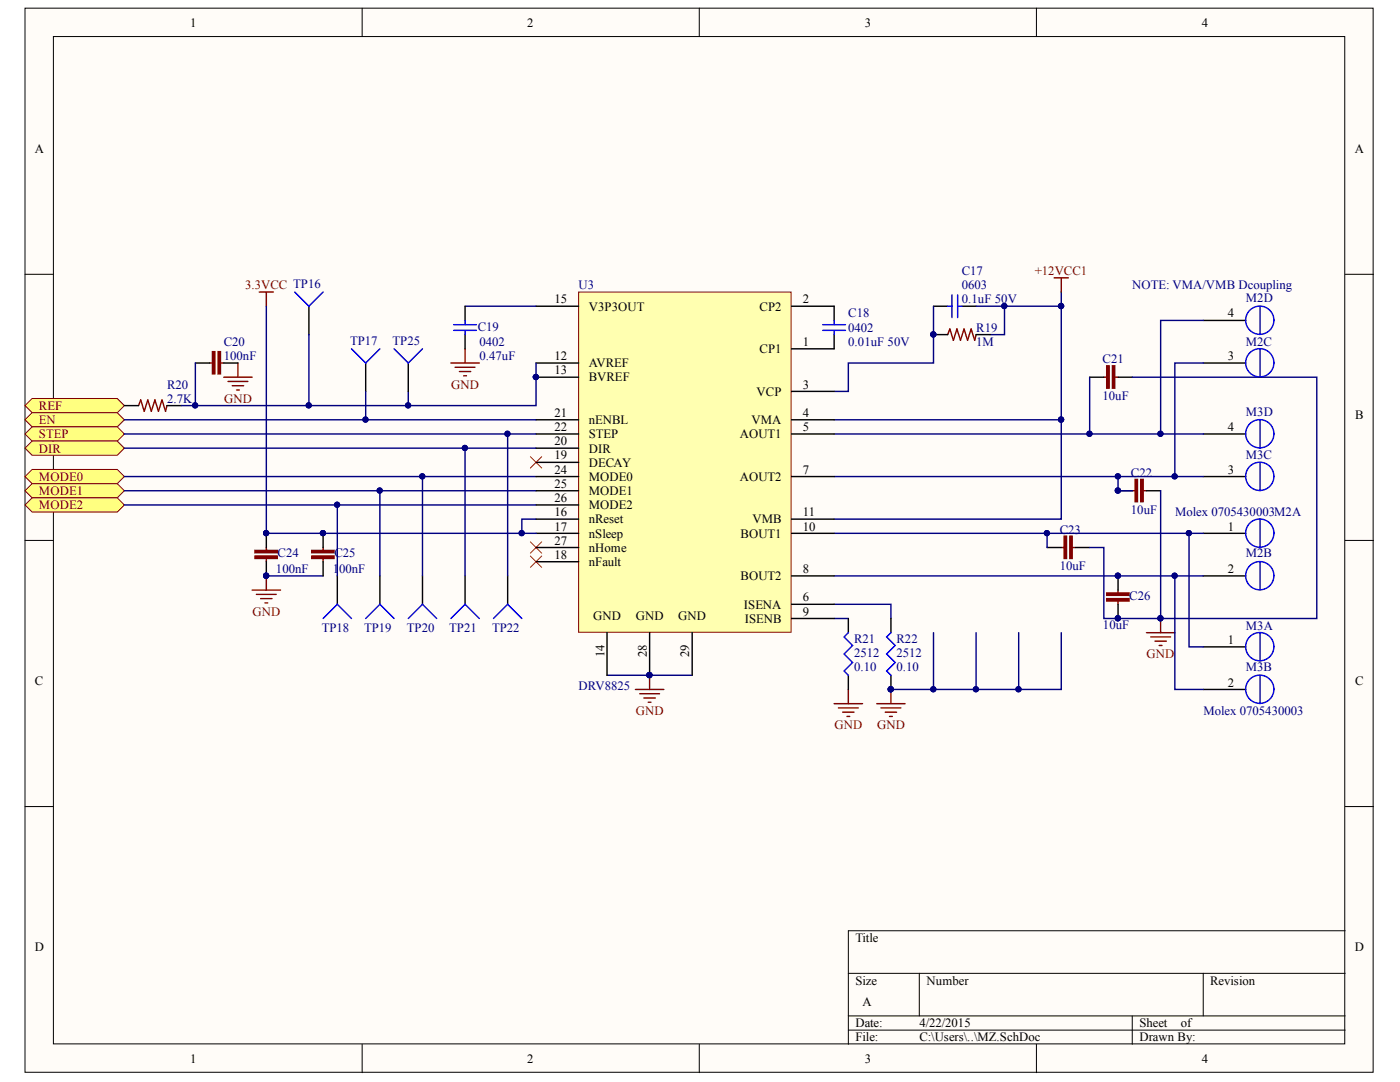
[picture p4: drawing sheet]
<svg xmlns="http://www.w3.org/2000/svg" width="279mm" height="216mm" viewBox="0 0 279 216" stroke-linecap="round" stroke-linejoin="round" font-family="sans-serif">
<defs><g id="words">
<g font-size="2.5">
<text x="38" y="5.3">1</text>
<text x="105.2" y="5.3">2</text>
<text x="172.6" y="5.3">3</text>
<text x="239.8" y="5.3">4</text>
<text x="6.9" y="30.5">A</text>
<text x="270.4" y="30.5">A</text>
<text x="110.7" y="60.6">15</text>
<text x="117.5" y="62">V3P3OUT</text>
<text x="151.6" y="62">CP2</text>
<text x="160.2" y="60.6">2</text>
<text x="245.1" y="63.3">4</text>
<text x="110.7" y="71.9">12</text>
<text x="151.6" y="70.5">CP1</text>
<text x="160.2" y="69">1</text>
<text x="245.1" y="71.9">3</text>
<text x="110.7" y="74.7">13</text>
<text x="117.5" y="73.3">AVREF</text>
<text x="117.5" y="76.1">BVREF</text>
<text x="160.2" y="77.6">3</text>
<text x="6.9" y="83.6">B</text>
<text x="110.7" y="83.2">21</text>
<text x="151" y="79">VCP</text>
<text x="160.2" y="83.2">4</text>
<text x="270.4" y="83.6">B</text>
<text x="110.7" y="88.9">20</text>
<text x="110.7" y="86">22</text>
<text x="117.5" y="84.7">nENBL</text>
<text x="117.5" y="87.4">STEP</text>
<text x="147.6" y="87.4">AOUT1</text>
<text x="150" y="84.7">VMA</text>
<text x="160.2" y="86">5</text>
<text x="245.1" y="86">4</text>
<text x="110.7" y="91.7">19</text>
<text x="110.7" y="94.6">24</text>
<text x="117.5" y="93.1">DECAY</text>
<text x="117.5" y="90.3">DIR</text>
<text x="117.5" y="96">MODE0</text>
<text x="147.6" y="96">AOUT2</text>
<text x="160.2" y="94.6">7</text>
<text x="245.1" y="94.6">3</text>
<text x="110.7" y="97.3">25</text>
<text x="110.7" y="100.2">26</text>
<text x="117.5" y="98.8">MODE1</text>
<text x="117.5" y="101.7">MODE2</text>
<text x="110.7" y="103">16</text>
<text x="110.7" y="105.9">17</text>
<text x="117.5" y="104.4">nReset</text>
<text x="117.5" y="107.3">nSleep</text>
<text x="147.8" y="107.3">BOUT1</text>
<text x="150.2" y="104.4">VMB</text>
<text x="160.2" y="105.9">10</text>
<text x="160.2" y="103">11</text>
<text x="245.1" y="105.9">1</text>
<text x="110.7" y="111.5">18</text>
<text x="110.7" y="108.7">27</text>
<text x="117.5" y="113">nFault</text>
<text x="117.5" y="110.1">nHome</text>
<text x="147.8" y="115.8">BOUT2</text>
<text x="160.2" y="114.3">8</text>
<text x="245.1" y="114.3">2</text>
<text x="118.3" y="123.7">GND</text>
<text x="126.9" y="123.7">GND</text>
<text x="135.4" y="123.7">GND</text>
<text x="148.5" y="121.4">ISENA</text>
<text x="148.6" y="124.2">ISENB</text>
<text x="160.2" y="120">6</text>
<text x="160.2" y="122.9">9</text>
<text x="120.6" y="131.1" transform="rotate(-90 120.6 131.1)">14</text>
<text x="129.1" y="131.1" transform="rotate(-90 129.1 131.1)">28</text>
<text x="137.6" y="131.1" transform="rotate(-90 137.6 131.1)">29</text>
<text x="245.1" y="128.5">1</text>
<text x="6.9" y="136.7">C</text>
<text x="245.1" y="137">2</text>
<text x="270.4" y="136.7">C</text>
<text x="6.9" y="189.8">D</text>
<text x="170.7" y="188">Title</text>
<text x="270.4" y="189.8">D</text>
<text x="170.7" y="196.5">Size</text>
<text x="184.9" y="196.5">Number</text>
<text x="241.5" y="196.5">Revision</text>
<text x="172.2" y="200.8">A</text>
<text x="170.7" y="205">Date:</text>
<text x="170.7" y="207.8">File:</text>
<text x="183.5" y="205">4/22/2015</text>
<text x="183.5" y="207.8">C:\Users\..\MZ.SchDoc</text>
<text x="227.4" y="205">Sheet</text>
<text x="227.4" y="207.8">Drawn By:</text>
<text x="235.7" y="205">of</text>
<text x="38" y="212.1">1</text>
<text x="105.2" y="212.1">2</text>
<text x="172.6" y="212.1">3</text>
<text x="239.8" y="212.1">4</text>
</g>
<g font-size="2.5" fill="#800000">
<text x="48.9" y="57.7">3.3VCC TP16</text>
<text x="206.5" y="54.9">+12VCC1</text>
<text x="90" y="77.6">GND</text>
<text x="7.8" y="81.8">RE</text>
<text x="11" y="81.8">F</text>
<text x="44.8" y="80.3">GND</text>
<text x="7.8" y="84.7">EN</text>
<text x="7.8" y="87.4">ST</text>
<text x="10.7" y="87.4">EP</text>
<text x="7.8" y="90.3">DIR</text>
<text x="7.8" y="96">MODE0</text>
<text x="7.8" y="98.8">MODE1</text>
<text x="7.8" y="101.7">MODE2</text>
<text x="50.4" y="122.9">GND</text>
<text x="228.8" y="131.3">GND</text>
<text x="126.9" y="142.7">GND</text>
<text x="166.6" y="145.5">GND</text>
<text x="175" y="145.5">GND</text>
</g>
<g font-size="2.5" fill="#000080">
<text x="115.5" y="57.7">U3</text>
<text x="191.9" y="54.9">C17</text>
<text x="191.9" y="57.7">0603</text>
<text x="226" y="57.7">NOTE: VMA/VMB Dcoupling</text>
<text x="95.3" y="66">C19</text>
<text x="169.3" y="63.3">C18</text>
<text x="191.9" y="60.6">0.1uF 50V</text>
<text x="248.6" y="60.3">M2D</text>
<text x="44.7" y="69">C20</text>
<text x="44.7" y="71.9">100nF</text>
<text x="69.9" y="68.8">TP17</text>
<text x="78.3" y="68.8">TP25</text>
<text x="95.7" y="69">0402</text>
<text x="95.7" y="71.9">0.47uF</text>
<text x="169.3" y="66.2">0402</text>
<text x="169.3" y="69">0.01uF 50V</text>
<text x="194.8" y="69">1M</text>
<text x="194.8" y="66.2">R19</text>
<text x="248.6" y="69">M2C</text>
<text x="33.3" y="77.6">R20</text>
<text x="220" y="72.5">C21</text>
<text x="33.3" y="80.3">2.7K</text>
<text x="220" y="79.8">10uF</text>
<text x="248.6" y="83">M3D</text>
<text x="225.7" y="95.1">C22</text>
<text x="248.6" y="91.7">M3C</text>
<text x="211.5" y="106.5">C23</text>
<text x="225.7" y="102.5">10uF</text>
<text x="234.5" y="103">Molex 0705430003M2A</text>
<text x="55.4" y="111.2">C24</text>
<text x="66.7" y="111.2">C25</text>
<text x="211.5" y="113.8">10uF</text>
<text x="248.6" y="111.2">M2B</text>
<text x="55.1" y="114.3">100nF</text>
<text x="66.4" y="114.3">100nF</text>
<text x="225.4" y="119.8">C26</text>
<text x="220.1" y="125.4">10uF</text>
<text x="248.6" y="125.7">M3A</text>
<text x="64.2" y="126">TP18</text>
<text x="72.7" y="126">TP19</text>
<text x="81.2" y="126">TP20</text>
<text x="89.7" y="126">TP21</text>
<text x="98.2" y="126">TP22</text>
<text x="170.5" y="128.2">R21</text>
<text x="170.5" y="131.1">2512</text>
<text x="178.9" y="128.2">R22</text>
<text x="178.9" y="131.1">2512</text>
<text x="115.5" y="137.6">DRV8825</text>
<text x="170.5" y="133.9">0.10</text>
<text x="178.9" y="133.9">0.10</text>
<text x="248.6" y="133.9">M3B</text>
<text x="240.2" y="142.7">Molex 0705430003</text>
</g>
</g></defs>
<g fill="#fffcf8" stroke="#000" stroke-width=".2">
<path d="M5 1.6h269v212.4h-269z"/>
<path d="M10.7 7.3h257.7v201h-257.7z"/>
</g>
<g fill="none" stroke="#000" stroke-width=".2">
<path d="M72.3 1.6v5.7M139.6 1.6v5.7M206.8 1.6v5.7M5 54.7h5.7M268.5 54.7h5.6M5 107.8h5.7M268.5 107.8h5.6M5 160.9h5.7M268.5 160.9h5.6M169.3 194.2h99.2M183.5 194.2v8.5M240.1 194.2v8.5"/>
<path d="M268.5 185.7h-99.2v22.7M72.3 208.4v5.6M139.6 208.4v5.6M169.3 202.7h99.2M169.3 205.5h99.2M206.8 208.4v5.6M226 202.7v5.7"/>
</g>
<g fill="none" stroke="#800000" stroke-width=".28">
<path d="M51.7 58.3h2.9M53.2 58.3v2.8M90 72.4h5.6M90.8 73.3h4M91.7 74.1h2.2M92.5 75h.6M92.8 69.6v2.8M126.8 137.6h5.7M127.7 138.4h3.9M128.5 139.3h2.3M129.6 134.7v2.9M169.3 137.6v2.8"/>
<path d="M177.8 137.6v2.8M129.4 140.1h.5M166.5 140.4h5.6M167.3 141.3h4M168.2 142.1h2.2M169 143h.6M175 140.4h5.6M175.8 141.3h4M176.7 142.1h2.2M177.5 143h.6"/>
</g>
<g fill="#000080" stroke="#000080" stroke-width=".2">
<circle cx="129.6" cy="134.7" r=".52"/>
<circle cx="177.8" cy="137.5" r=".52"/>
<circle cx="200.4" cy="61.1" r=".52"/>
<circle cx="211.8" cy="61.1" r=".52"/>
<circle cx="211.8" cy="83.7" r=".52"/>
</g>
<path d="M186.3 61.1h2.8M192 61.1h2.8M240.1 95.1h8.5M240.1 86.6h8.5M240.1 106.4h8.5M240.1 114.9h8.5" fill="none" stroke="#000" stroke-width=".28"/>
<g fill="none" stroke="#00f" stroke-width=".28">
<path d="M190 58.8v4.6M191.1 58.8v4.6M189.1 61.1h.9M191.1 61.1h.9M251.5 83.8v5.6M251.5 92.3v5.6M251.5 103.6v5.7M251.5 112.1v5.6"/>
<circle cx="251.4" cy="95" r="2.82"/>
<circle cx="251.4" cy="86.6" r="2.82"/>
<circle cx="251.4" cy="106.4" r="2.82"/>
<circle cx="251.4" cy="114.9" r="2.82"/>
</g>
<path d="M211.8 58.3v25.5M92.8 61.1h14.2M200.5 61.1v5.7h-2.9M166.5 83.8h45.3M211.8 83.8v19.8h-45.3M166.5 120.6h11.3v2.8M166.5 123.4h2.8" fill="none" stroke="#000080" stroke-width=".28"/>
<path d="M105.8 91.1l2.3 2.3M108.1 91.1l-2.3 2.3M105.8 111l2.3 2.2M105.8 108.1l2.3 2.3M108.1 111l-2.3 2.2M108.1 108.1l-2.3 2.3" fill="none" stroke="#f00" stroke-width=".2"/>
<g fill="#ffff80" stroke="#800000" stroke-width=".2">
<path d="M5 80.9l1.4-1.4h17l1.4 1.4-1.4 1.4h-17z" fill-rule="evenodd"/>
<path d="M5 83.8l1.4-1.5h17l1.4 1.5-1.4 1.4h-17z" fill-rule="evenodd"/>
<path d="M5 86.6l1.4-1.4h17l1.4 1.4-1.4 1.4h-17z" fill-rule="evenodd"/>
<path d="M5 89.4l1.4-1.4h17l1.4 1.4-1.4 1.4h-17z" fill-rule="evenodd"/>
<path d="M5 95.1l1.4-1.4h17l1.4 1.4-1.4 1.4h-17z" fill-rule="evenodd"/>
<path d="M5 97.9l1.4-1.4h17l1.4 1.4-1.4 1.4h-17z" fill-rule="evenodd"/>
<path d="M5 100.8l1.4-1.5h17l1.4 1.5-1.4 1.4h-17z" fill-rule="evenodd"/>
</g>
<g fill="none" stroke="#800000" stroke-width=".28">
<path d="M210.4 55.4h2.8M211.8 55.4v2.9M44.7 75.3h5.6M45.5 76.1h4M46.4 77h2.2M47.2 77.8h.6M47.5 72.4v2.9M189.1 66.8l.5-1.2 .7 2.3 .7-2.3 .7 2.3 .7-2.3 .7 2.3 .7-2.3 .7 2.3 .3-1.1M220.3 75.3h.6M222.6 75.3h.5M226 97.9h.5M228.2 97.9h.6"/>
<path d="M50.3 117.7h5.7M51.2 118.6h3.9M52 119.4h2.3M53.2 114.9v2.8M211.8 109.3h.6M214.1 109.3h.5M223.1 117.7v.6M52.9 120.3h.5M223.1 120v.6M228.8 126.2h5.7M229.6 127.1h4M230.5 127.9h2.3"/>
<path d="M231.3 128.8h.6M231.6 123.4v2.8"/>
</g>
<g fill="none" stroke="#000" stroke-width=".28">
<path d="M61.7 61.1v5.7M73 72.4v5.7M92.8 61.1v2.8M92.8 66.8v2.8M166.5 61.1v2.8M166.5 66.8v2.8M186.3 66.8h2.8M194.8 66.8h2.8M217.5 75.3h2.8M223.1 75.3h2.9M240.1 72.4h8.5M240.1 63.9h8.5"/>
<path d="M223.1 97.9h2.9M228.8 97.9h2.8M67.3 114.9v5.7M75.8 114.9v5.7M84.3 114.9v5.7M92.8 114.9v5.7M101.3 114.9v5.7M209 109.3h2.8M214.6 109.3h2.9M223.1 114.9v2.8M223.1 120.6v2.8M240.1 129.1h8.5"/>
<path d="M240.1 137.6h8.5"/>
</g>
<g fill="none" stroke="#00f" stroke-width=".28">
<path d="M58.8 58.3l2.9 2.8 2.8-2.8M70.1 69.6l2.9 2.8 2.8-2.8M90.5 64.8h4.6M90.5 65.9h4.6M92.8 63.9v.9M92.8 65.9v.9M164.2 64.8h4.5M164.2 65.9h4.5M166.5 63.9v.9M166.5 65.9v.9M251.5 61.1v5.7M251.5 69.6v5.7"/>
<path d="M64.5 123.4l2.8-2.8 2.8 2.8M73 123.4l2.8-2.8 2.8 2.8M81.5 123.4l2.8-2.8 2.8 2.8M90 123.4l2.8-2.8 2.8 2.8M98.5 123.4l2.8-2.8 2.8 2.8M251.5 126.2v5.7M251.5 134.7v5.7"/>
<circle cx="251.4" cy="63.9" r="2.82"/>
<circle cx="251.4" cy="72.4" r="2.82"/>
<circle cx="251.4" cy="129" r="2.82"/>
<circle cx="251.4" cy="137.5" r="2.82"/>
</g>
<g fill="none" stroke="#000080" stroke-width=".28">
<path d="M61.7 66.8v14.1M73 78.1v5.7M81.5 78.1v2.8M186.3 61.1v11.3h-17v5.7h-2.8M194.8 61.1h17M217.5 75.3v11.3M226 75.3h36.8v48.1h-42.5v-14.1h-2.8M240.1 72.4h-5.6v22.7M240.1 63.9h-8.5v22.7M24.8 97.9h82.2M24.8 95.1h82.2M24.8 89.4h82.2"/>
<path d="M24.8 86.6h82.2M24.8 83.8h82.2M75.8 97.9v17M84.3 95.1v19.8M92.8 89.4v25.5M101.3 86.6v28.3M166.5 95.1h73.6M166.5 86.6h73.6M223.1 95.1v2.8h2.9M231.6 97.9v25.5M24.8 100.8h82.2M53.2 114.9h11.3"/>
<path d="M67.3 100.8v14.1M107 103.6h-2.9v2.8M166.5 114.9h73.6M166.5 106.4h73.6M209 106.4v2.9M234.5 114.9v22.7h5.6M237.3 106.4v22.7h2.8M121.1 134.7h17M177.8 137.6h8.5M186.3 126.2v11.4h25.5v-11.4M194.8 126.2v11.4M203.3 126.2v11.4"/>
</g>
<g fill="#000080" stroke="#000080" stroke-width=".2">
<circle cx="67.3" cy="100.7" r=".52"/>
<circle cx="75.8" cy="97.9" r=".52"/>
<circle cx="84.3" cy="95" r=".52"/>
<circle cx="92.8" cy="89.4" r=".52"/>
<circle cx="101.3" cy="86.6" r=".52"/>
<circle cx="72.9" cy="83.7" r=".52"/>
<circle cx="81.4" cy="80.9" r=".52"/>
<circle cx="104.1" cy="106.4" r=".52"/>
<circle cx="61.6" cy="80.9" r=".52"/>
<circle cx="223.1" cy="114.9" r=".52"/>
<circle cx="223.1" cy="123.4" r=".52"/>
<circle cx="223.1" cy="97.9" r=".52"/>
<circle cx="223.1" cy="95" r=".52"/>
<circle cx="208.9" cy="106.4" r=".52"/>
<circle cx="217.4" cy="86.6" r=".52"/>
<circle cx="231.6" cy="123.4" r=".52"/>
<circle cx="203.3" cy="137.5" r=".52"/>
<circle cx="194.8" cy="137.5" r=".52"/>
<circle cx="186.3" cy="137.5" r=".52"/>
<circle cx="177.8" cy="137.5" r=".52"/>
<circle cx="186.3" cy="66.7" r=".52"/>
<circle cx="200.4" cy="61.1" r=".52"/>
<circle cx="211.8" cy="61.1" r=".52"/>
<circle cx="53.1" cy="114.9" r=".52"/>
<circle cx="234.4" cy="95" r=".52"/>
<circle cx="231.6" cy="86.6" r=".52"/>
<circle cx="237.3" cy="106.4" r=".52"/>
<circle cx="234.4" cy="114.9" r=".52"/>
<circle cx="129.6" cy="134.7" r=".52"/>
</g>
<g fill="#800000" stroke="#800000" stroke-width=".28">
<path d="M220.9 119.4h4.4v.5h-4.4z"/>
<path d="M220.9 118.3h4.4v.5h-4.4z"/>
<path d="M213.5 107h.5v4.4h-.5z"/>
<path d="M212.4 107h.4v4.4h-.4z"/>
<path d="M227.7 95.7h.4v4.4h-.4z"/>
<path d="M226.5 95.7h.5v4.4h-.5z"/>
<path d="M222 73h.5v4.4h-.5z"/>
<path d="M220.9 73h.4v4.4h-.4z"/>
</g>
<path d="M115.5 58.3h42.4v67.9h-42.4z" fill="#ffffb0" stroke="#800000" stroke-width=".2"/>
<g fill="none" stroke="#000" stroke-width=".28">
<path d="M39 72.4h2.8M44.7 72.4h2.8M81.5 72.4v5.7M107 61.1h8.5M107 72.4h8.5M107 75.3h8.5M158 69.6h8.5M158 61.1h8.5M158 78.1h8.5M24.8 80.9h2.9M33.3 80.9h2.9M107 83.8h8.5"/>
<path d="M107 86.6h8.5M107 95.1h8.5M107 92.3h8.5M107 89.4h8.5M107 97.9h8.5M158 83.8h8.5M158 86.6h8.5M158 95.1h8.5M53.2 106.4v2.9M53.2 112.1v2.8M64.5 106.4v2.9M64.5 112.1v2.8"/>
<path d="M107 106.4h8.5M107 103.6h8.5M107 112.1h8.5M107 100.8h8.5M107 109.3h8.5M158 114.9h8.5M158 106.4h8.5M158 103.6h8.5M121.1 126.2v8.5M129.6 126.2v8.5M138.1 126.2v8.5M158 120.6h8.5"/>
<path d="M158 123.4h8.5M169.3 123.4v2.8M169.3 134.7v2.9M177.8 123.4v2.8M177.8 134.7v2.9"/>
</g>
<g fill="#000080" stroke="#000080" stroke-width=".2">
<circle cx="106.9" cy="75.2" r=".52"/>
<circle cx="129.6" cy="134.7" r=".52"/>
<circle cx="177.8" cy="137.5" r=".52"/>
<circle cx="53.1" cy="106.4" r=".52"/>
<circle cx="53.1" cy="114.9" r=".52"/>
<circle cx="64.4" cy="106.4" r=".52"/>
<circle cx="104.1" cy="106.4" r=".52"/>
<circle cx="38.9" cy="80.9" r=".52"/>
<circle cx="61.6" cy="80.9" r=".52"/>
<circle cx="81.4" cy="80.9" r=".52"/>
</g>
<path d="M78.6 69.6l2.9 2.8 2.8-2.8M169.3 126.2l-.8 .9 1.7 1.7-1.7 1.7 1.7 1.7-1.7 1.7 .8 .8M177.8 126.2l-.8 .9 1.7 1.7-1.7 1.7 1.7 1.7-1.7 1.7 .8 .8" fill="none" stroke="#00f" stroke-width=".28"/>
<path d="M41.8 72.4h.6M44.1 72.4h.6M27.7 80.9l.4-1.1 .7 2.3 .7-2.3 .7 2.3 .7-2.3 .7 2.3 .7-2.3 .7 2.3 .3-1.2M53.2 109.3v.5M53.2 111.5v.6M64.5 109.3v.5M64.5 111.5v.6" fill="none" stroke="#800000" stroke-width=".28"/>
<g fill="#800000" stroke="#800000" stroke-width=".28">
<path d="M50.9 111h4.4v.4h-4.4z"/>
<path d="M50.9 109.8h4.4v.5h-4.4z"/>
<path d="M62.2 111h4.5v.4h-4.5z"/>
<path d="M62.2 109.8h4.5v.5h-4.5z"/>
<path d="M43.5 70.2h.5v4.4h-.5z"/>
<path d="M42.4 70.2h.5v4.4h-.5z"/>
</g>
<path d="M39 72.4v8.5h68v-8.5M53.2 61.1v45.3h53.8M36.2 80.9h2.8" fill="none" stroke="#000080" stroke-width=".28"/>
<use href="#words"/>
</svg>
